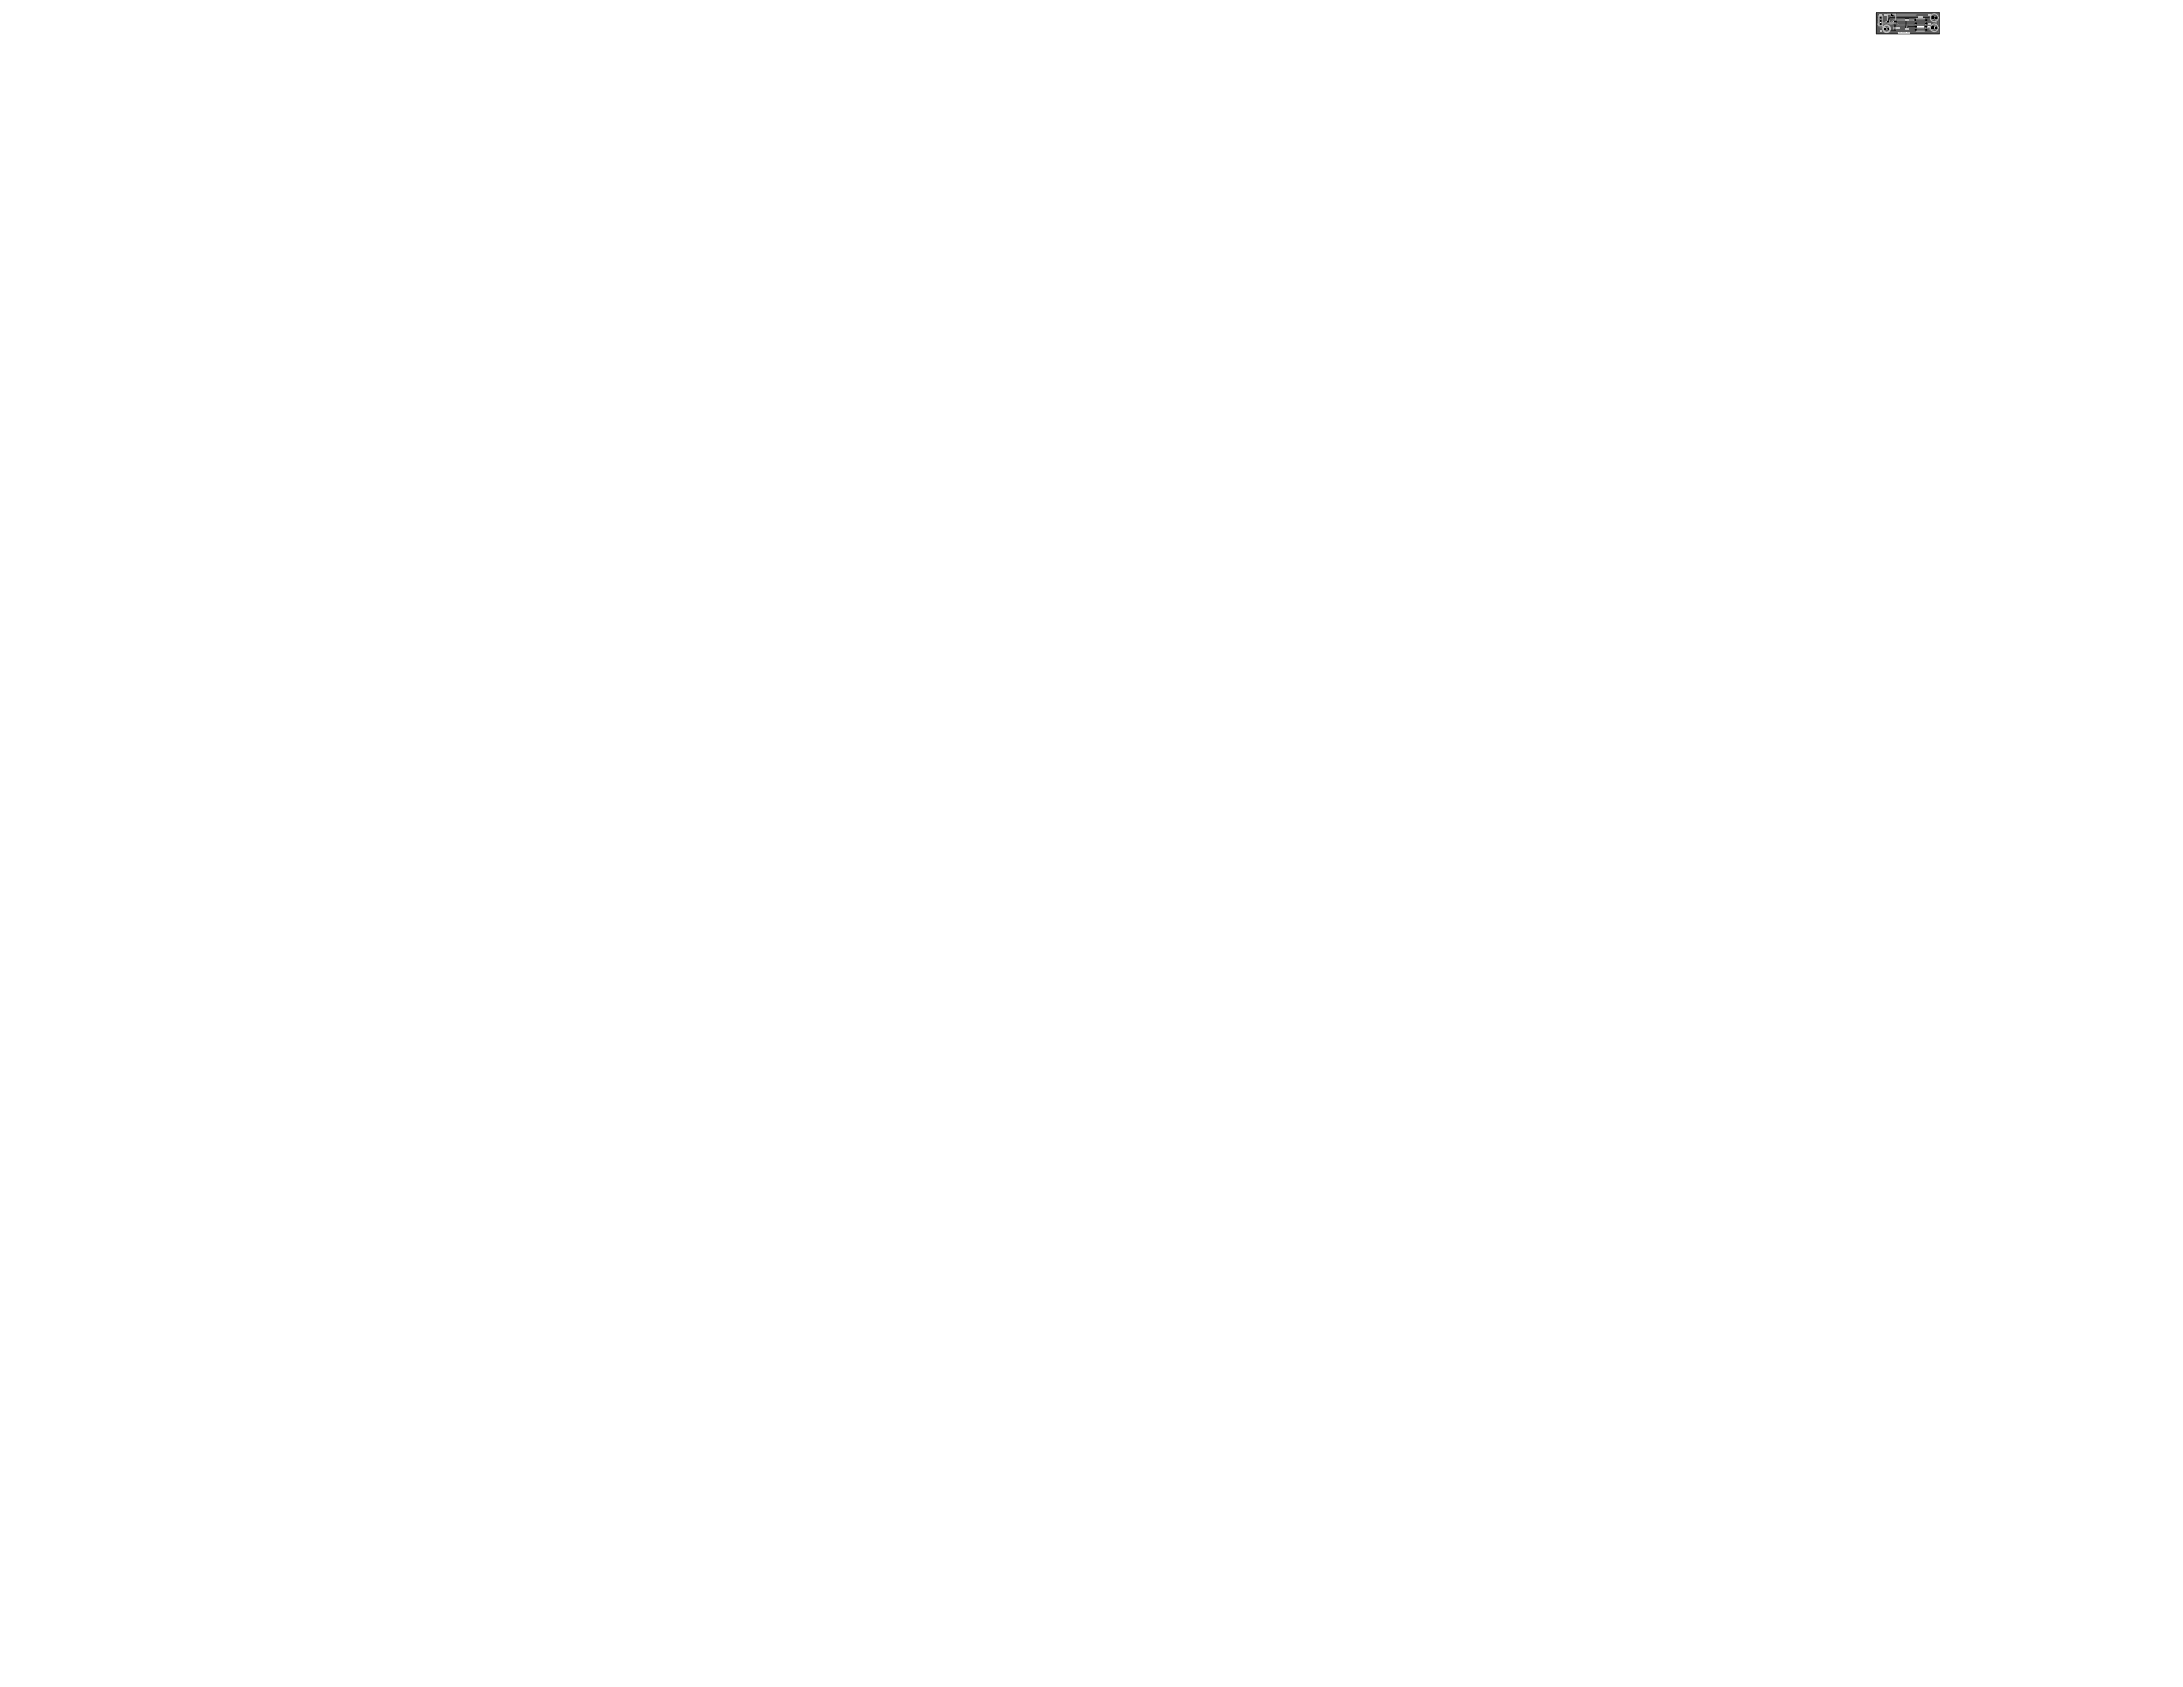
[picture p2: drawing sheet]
<svg xmlns="http://www.w3.org/2000/svg" width="279mm" height="216mm" viewBox="0 0 279 216" stroke-linecap="round" stroke-linejoin="round" font-family="sans-serif">
<g fill="none" stroke="#5a5a5a" stroke-width=".13">
<path d="M240.4 2h.5v1.3h-.5zM240.5 2h.4v1.3h-.4zM241.5 1.8h1.2v1.2h-1.2zM241.6 1.8h1v1.1h-1zM242.3 3.2h.4v.8h-.4zM242.4 3.3h.3v.6h-.3zM243.8 2.1h.5v.3h-.5zM243.8 3.3h.5v.2h-.5zM243.9 3.3h.3v.2h-.3zM243.9 2.2h.3v.1h-.3zM245 2.4h1.6v1.6h-1.6zM245.3 2.4h1v1.6h-1z"/>
<path d="M247.5 2.3h.1M247.6 2.2v.2"/>
<circle cx="240.4" cy="3.1" r=".02"/>
<circle cx="241.4" cy="2.8" r=".02"/>
<circle cx="241.5" cy="3.7" r=".6"/>
<circle cx="245" cy="2.6" r=".02"/>
<circle cx="246.9" cy="3.6" r=".02"/>
<circle cx="247.6" cy="3.6" r=".49"/>
<circle cx="247.6" cy="2.3" r=".49"/>
<circle cx="247.6" cy="3.6" r=".53"/>
<circle cx="247.6" cy="2.3" r=".51"/>
</g>
<path d="M247.6 2.2v.1zM247.6 2.2v.1z" fill="#5a5a5a"/>
<path d="M240.2 1.6h8v2.7h-8z" fill="none" stroke="#787878" stroke-width=".13"/>
<path d="M240.2 1.7h7.9v2.6h-7.9zM240.7 2.1v.1h.1zM240.6 2.1l-.1 .1h.2v-.1zM240.7 2.3v.1l.1-.1zM240.5 2.3l.2 .1v-.1zM246.3 2.6a.15 .15 0 0 0 .3 0 .15 .15 0 0 0-.3 0zM241.7 2.6v.1h.2v-.1zM241.5 2.6v.1h.2v-.1zM240.6 2.6l-.2 .2v.5l.5 .4h.2v.2h.3v-.4h-.3v.1h-.2l-.3-.4h.2h1.4l.3-.3h.1l.4 .4h2v.2l.3 .2h1.5l.3 .2h.4l.2-.2a.2 .2 0 0 0 .2-.1 .2 .2 0 0 0-.1-.2 .2 .2 0 0 0-.2 .1l.2-.3v-.7a.21 .21 0 0 0 .1-.4 .2 .2 0 0 0-.3 .2v-.2h-.4v.4h.4v-.2l.1 .2v.6l-.3 .3h-.1l-.3-.2h-4l-.3-.4-.1-.1 2.4-.1v.1h.2v.2a.14 .14 0 0 0-.2 .1 .14 .14 0 0 0 .1 .1 .14 .14 0 0 0 .2-.2l.1-.1v-.8l-.1-.1h-3a.17 .17 0 0 0-.3-.1 .17 .17 0 0 0 0 .3 .17 .17 0 0 0 .3-.1h2.9v.4h-.2v.1h-2.6l-.4 .4h-.1v-.1h-.4v.1h-.5l-.2-.3zM246.3 3a.15 .15 0 0 0 .3 0 .15 .15 0 0 0-.3 0zM241.5 3.7a.17 .17 0 0 0 .3 0 .17 .17 0 0 0-.3 0zM246.3 3.8a.15 .15 0 0 0 .3 0 .15 .15 0 0 0-.3 0zM245 3.8a.15 .15 0 0 0 .3 0 .15 .15 0 0 0-.3 0z" fill="#5a5a5a"/>
<path d="M240.7 2.2h.5l.5 .6M242.1 1.9h3.2v.9l-.2 .2M245.1 3.4l.2 .2h1.6l.2 .2h.4l.3-.2M245.1 2.6h-2.7l-.4 .4h-1l-.3-.3-.2 .1v.5l.4 .4h.4M247.8 2.3v.8l-.4 .5-.4-.4h-4l-.5-.4-.3 .3h-1.5" fill="none" stroke="#5a5a5a" stroke-width=".13"/>
<path d="M245.1 3h.1M245.1 3.4h.1M245.1 3.8h.1M246.5 2.6h.1M246.5 3h.1M246.5 3.4h.1M246.5 3.8h.1" fill="none" stroke="#000" stroke-width=".19"/>
<circle cx="247.8" cy="2.3" r=".16" fill="#000"/>
<g fill="#000">
<path d="M240.6 3h.2v.2h-.2z" fill-rule="evenodd"/>
<path d="M241.1 3.6h.3v.2h-.3z" fill-rule="evenodd"/>
<path d="M241.6 2.6h.2v.3h-.2z" fill-rule="evenodd"/>
<path d="M245 2.5h.2v.2h-.2z" fill-rule="evenodd"/>
<path d="M247.2 2.1h.3v.3h-.3z" fill-rule="evenodd"/>
<path d="M247.2 3.4h.3v.3h-.3z" fill-rule="evenodd"/>
</g>
<path d="M247.8 3.6h.1" fill="none" stroke="#000" stroke-width=".3"/>
<path d="M240.7 2.7h.1M240.7 2.2h.1" fill="none" stroke="#000" stroke-width=".23"/>
<path d="M241.7 3.7h.1M242.1 1.9h.1M242.5 2.8h.1" fill="none" stroke="#000" stroke-width=".25"/>
<path d="M240.2 1.6h8v2.7h-8zM241.7 3.7l.2 .2h.7M241.7 2.8v-.4l.2-.2h2v1.2M242.5 2.8h.1M242.5 2.8v.5M244.2 2.2l3.2 .1M244.2 3.4h.9" fill="none" stroke="#1e1e1e" stroke-width=".13"/>
<g fill="#1e1e1e">
<path d="M242.7 2.4a.05 .05 0 0 1 .1 0 .05 .05 0 0 1-.1 0z"/>
<path d="M242.8 2.4v.1z"/>
<path d="M242.8 2.4l.1 .1z"/>
<path d="M240.3 2.2v.1z"/>
<path d="M240.4 2.2v.1z"/>
<path d="M240.3 2.6v.1z"/>
<path d="M240.2 2.7a.05 .05 0 0 0 .1 0 .05 .05 0 0 0-.1 0zM240.2 2.7a.05 .05 0 0 1 .1 0 .05 .05 0 0 1-.1 0z"/>
</g>
<path d="M245.1 3h.1M245.1 3.4h.1M245.1 3.8h.1M246.5 2.6h.1M246.5 3h.1M246.5 3.4h.1M246.5 3.8h.1" fill="none" stroke="#000" stroke-width=".19"/>
<circle cx="247.8" cy="2.3" r=".16" fill="#000"/>
<g fill="#000">
<path d="M240.6 3h.2v.2h-.2z" fill-rule="evenodd"/>
<path d="M241.1 3.6h.3v.2h-.3z" fill-rule="evenodd"/>
<path d="M241.6 2.6h.2v.3h-.2z" fill-rule="evenodd"/>
<path d="M245 2.5h.2v.2h-.2z" fill-rule="evenodd"/>
<path d="M247.2 2.1h.3v.3h-.3z" fill-rule="evenodd"/>
<path d="M247.2 3.4h.3v.3h-.3z" fill-rule="evenodd"/>
</g>
<path d="M247.8 3.6h.1" fill="none" stroke="#000" stroke-width=".3"/>
<path d="M240.7 2.7h.1M240.7 2.2h.1" fill="none" stroke="#000" stroke-width=".23"/>
<path d="M241.7 3.7h.1M242.1 1.9h.1M242.5 2.8h.1" fill="none" stroke="#000" stroke-width=".25"/>
<g fill="#1e1e1e">
<path d="M242.4 3.8h.2v.2h-.2z" fill-rule="evenodd"/>
<path d="M242.4 3.2h.2v.2h-.2z" fill-rule="evenodd"/>
<path d="M243.8 2.2h.2v.1h-.2z" fill-rule="evenodd"/>
<path d="M244.1 2.2h.1v.1h-.1z" fill-rule="evenodd"/>
<path d="M244.1 3.3h.1v.2h-.1z" fill-rule="evenodd"/>
<path d="M243.9 3.3h.1v.2h-.1z" fill-rule="evenodd"/>
</g>
<path d="M240.5 2h.4v1.3h-.4zM241.6 2.9h1M242 1.8h-.4v.8M242.2 1.8h.4v.8M242.4 3.5v.2M242.7 3.5v.2M244 3.5h.1M244 3.3h.1M245.3 4h1M245.3 2.4h1M247.1 2.1v.4" fill="none" stroke="#c0c0c0" stroke-width=".13"/>
<path d="M242.9 4.1h1.5v.2h-1.5z" fill-rule="evenodd" fill="#c0c0c0"/>
<g fill="#fff">
<path d="M242.9 4.1h.1v.1z"/>
<path d="M243 4.1l.1 .1z"/>
<path d="M243.1 4.1v.1z"/>
<path d="M243.3 4.1l.1 .1h-.1z"/>
<path d="M243.4 4.1l.1 .1z"/>
<path d="M243.5 4.1l.1 .1z"/>
<path d="M243.6 4.1l.1 .1z"/>
<path d="M243.9 4.1v.1z"/>
<path d="M243.9 4.1l.1 .1z"/>
<path d="M244 4.1l.1 .1z"/>
<path d="M244.1 4.1v.1z"/>
<path d="M244.2 4.1h.1v.1z"/>
<path d="M244.3 4.1h.1l-.1 .1z"/>
<path d="M243.7 4.1h.1v.1zM243.7 4.2a.05 .05 0 0 0 .1 0 .05 .05 0 0 0-.1 0z"/>
</g>
<path d="M243.8 2.4h.4v.3h-.4z" fill-rule="evenodd" fill="#c0c0c0"/>
<g fill="#fff">
<path d="M243.9 2.5v.1z"/>
<path d="M244 2.5a.05 .05 0 0 1 .1 0 .05 .05 0 0 1-.1 0z"/>
<path d="M244.1 2.5l.1 .1z"/>
</g>
<path d="M241.1 1.8h.3v.2h-.3z" fill-rule="evenodd" fill="#c0c0c0"/>
<g fill="#fff">
<path d="M241.2 1.8l.1 .1z"/>
<path d="M241.3 1.8v.1z"/>
<path d="M241.3 1.9h.1z"/>
</g>
<path d="M243.9 3.6h.4v.2h-.4z" fill-rule="evenodd" fill="#c0c0c0"/>
<g fill="#fff">
<path d="M243.9 3.7h.1z"/>
<path d="M244 3.7a.05 .05 0 0 1 .1 0 .05 .05 0 0 1-.1 0z"/>
<path d="M244.1 3.6v.1z"/>
<path d="M244.1 3.6l.1 .1z"/>
</g>
<path d="M242.7 3.5h.4v.2h-.4z" fill-rule="evenodd" fill="#c0c0c0"/>
<g fill="#fff">
<path d="M242.8 3.5v.1z"/>
<path d="M242.8 3.6h.1z"/>
<path d="M242.9 3.5l.1 .1z"/>
</g>
<path d="M245.5 2h.5v.3h-.5z" fill-rule="evenodd" fill="#c0c0c0"/>
<g fill="#fff">
<path d="M245.6 2.1v.1z"/>
<path d="M245.6 2.1l.1 .1z"/>
<path d="M245.7 2.1l.1 .1z"/>
<path d="M245.8 2.1v.1z"/>
<path d="M245.8 2.1a.05 .05 0 0 1 .1 0 .05 .05 0 0 1-.1 0z"/>
<path d="M245.9 2.1v.1z"/>
</g>
<path d="M240.5 1.8h.4v.2h-.4z" fill-rule="evenodd" fill="#c0c0c0"/>
<path d="M240.7 1.8v.1z" fill="#fff"/>
<path d="M246.8 2.9h.3v.2h-.3z" fill-rule="evenodd" fill="#c0c0c0"/>
<path d="M246.9 3v.1z" fill="#fff"/>
<path d="M240.6 3.9h.3v.2h-.3z" fill-rule="evenodd" fill="#c0c0c0"/>
<g fill="#fff">
<path d="M240.7 3.9v.1z"/>
<path d="M240.7 3.9l.1 .1z"/>
</g>
<path d="M246.8 1.8h.3v.2h-.3z" fill-rule="evenodd" fill="#c0c0c0"/>
<g fill="#fff">
<path d="M246.9 1.8v.1z"/>
<path d="M246.9 1.9a.05 .05 0 0 1 .1 0 .05 .05 0 0 1-.1 0z"/>
</g>
<g fill="none" stroke="#c0c0c0" stroke-width=".13">
<circle cx="240.4" cy="3.1" r=".02"/>
<circle cx="241" cy="3.4" r=".02"/>
<circle cx="241.4" cy="2.8" r=".02"/>
<circle cx="241.5" cy="3.7" r=".42"/>
<circle cx="241.5" cy="3.7" r=".49"/>
<circle cx="245" cy="2.6" r=".02"/>
<circle cx="246.9" cy="3.6" r=".02"/>
<circle cx="247.6" cy="3.6" r=".49"/>
<circle cx="247.6" cy="2.3" r=".51"/>
</g>
</svg>
